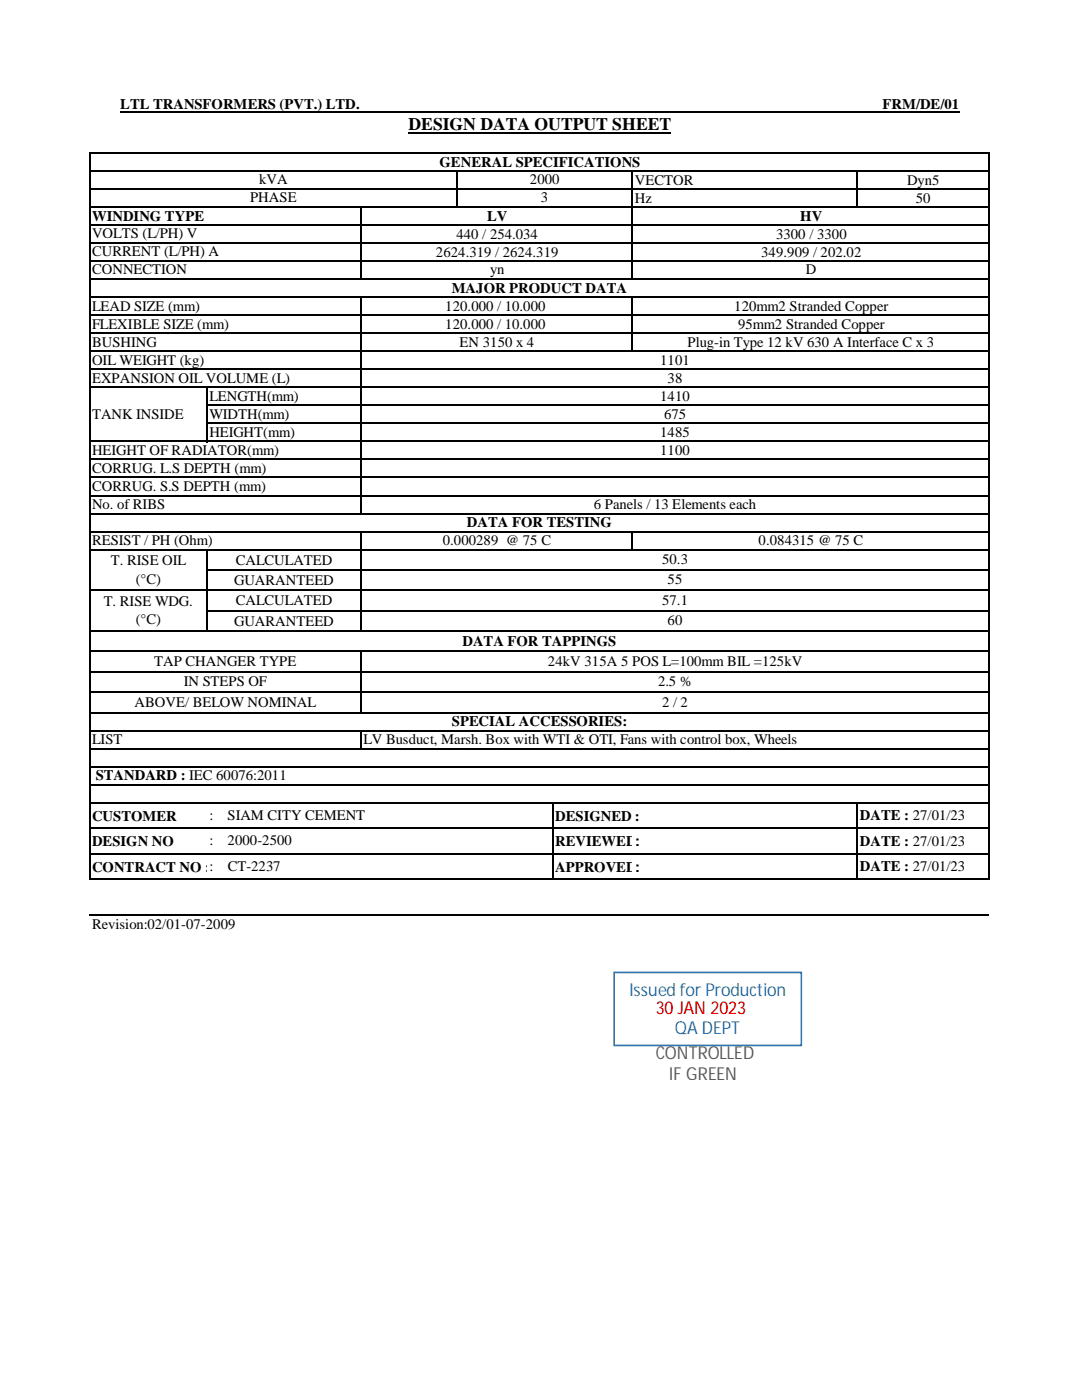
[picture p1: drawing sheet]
<svg xmlns="http://www.w3.org/2000/svg" width="216mm" height="279mm" viewBox="0 0 216 279" stroke-linecap="round" stroke-linejoin="round" font-family="sans-serif">
<defs><g id="words">
<g font-size="3.6" fill="#2e74b5">
<text x="125.5" y="198.8">Issued for Production</text>
<text x="134.7" y="206.3">QA DEPT</text>
</g>
<text font-size="3.6" fill="#f00" x="130.8" y="202.5">30 JAN 2023</text>
<g font-size="3.6" fill="#538135">
<text x="130.8" y="211.4">CONTROLLED</text>
<text x="133.5" y="215.5">IF GREEN</text>
</g>
<text font-size="3.5" x="81.5" y="25.9">DESIGN DATA OUTPUT SHEET</text>
<g font-size="2.9">
<text x="24" y="21.8">LTL TRANSFORMERS (PVT.) LTD.</text>
<text x="176.1" y="21.8">FRM/DE/01</text>
<text x="87.7" y="33.3">GENERAL SPECIFICATIONS</text>
<text x="49.9" y="40.4">PHASE</text>
<text x="51.7" y="36.8">kVA</text>
<text x="105.7" y="36.8">2000</text>
<text x="107.9" y="40.4">3</text>
<text x="126.7" y="36.9">VECTOR</text>
<text x="126.7" y="40.5">Hz</text>
<text x="181" y="36.9">Dyn5</text>
<text x="182.8" y="40.5">50</text>
<text x="18.4" y="47.6">VOLTS (L/PH) V</text>
<text x="18.4" y="44.1">WINDING TYPE</text>
<text x="91.1" y="47.7">440 / 254.034</text>
<text x="97.2" y="44.1">LV</text>
<text x="154.9" y="47.7">3300 / 3300</text>
<text x="159.7" y="44.1">HV</text>
<text x="18.4" y="51.2">CURRENT (L/PH) A</text>
<text x="87" y="51.3">2624.319 / 2624.319</text>
<text x="151.9" y="51.3">349.909 / 202.02</text>
<text x="18.4" y="54.8">CONNECTION</text>
<text x="90.1" y="58.5">MAJOR PRODUCT DATA</text>
<text x="97.8" y="54.8">yn</text>
<text x="160.8" y="54.8">D</text>
<text x="18.4" y="65.6">FLEXIBLE SIZE (mm)</text>
<text x="18.4" y="62">LEAD SIZE (mm)</text>
<text x="88.9" y="65.7">120.000 / 10.000</text>
<text x="88.9" y="62.1">120.000 / 10.000</text>
<text x="146.5" y="62.1">120mm2 Stranded Copper</text>
<text x="147.3" y="65.7">95mm2 Stranded Copper</text>
<text x="18.4" y="69.2">BUSHING</text>
<text x="91.7" y="69.2">EN 3150 x 4</text>
<text x="137.2" y="69.2">Plug-in Type 12 kV 630 A Interface C x 3</text>
<text x="18.4" y="76.4">EXPANSION OIL VOLUME (L)</text>
<text x="18.4" y="72.8">OIL WEIGHT (kg)</text>
<text x="131.7" y="72.8">1101</text>
<text x="133.2" y="76.4">38</text>
<text x="18.4" y="83.6">TANK INSIDE</text>
<text x="41.8" y="80.1">LENGTH(mm)</text>
<text x="41.8" y="83.7">WIDTH(mm)</text>
<text x="131.7" y="80">1410</text>
<text x="132.5" y="83.6">675</text>
<text x="41.8" y="87.3">HEIGHT(mm)</text>
<text x="131.7" y="87.2">1485</text>
<text x="18.4" y="90.8">HEIGHT OF RADIATOR(mm)</text>
<text x="18.4" y="94.4">CORRUG. L.S DEPTH (mm)</text>
<text x="131.7" y="90.8">1100</text>
<text x="18.4" y="101.6">No. of RIBS</text>
<text x="18.4" y="98">CORRUG. S.S DEPTH (mm)</text>
<text x="118.5" y="101.6">6 Panels / 13 Elements each</text>
<text x="93.2" y="105.2">DATA FOR TESTING</text>
<text x="18.4" y="108.8">RESIST / PH (Ohm)</text>
<text x="22.1" y="112.8">T. RISE OIL</text>
<text x="47" y="112.7">CALCULATED</text>
<text x="88.3" y="108.8">0.000289 @ 75 C</text>
<text x="132.1" y="112.6">50.3</text>
<text x="151.4" y="108.8">0.084315 @ 75 C</text>
<text x="27.1" y="116.5">(°C)</text>
<text x="46.7" y="116.8">GUARANTEED</text>
<text x="133.2" y="116.6">55</text>
<text x="20.7" y="120.9">T. RISE WDG.</text>
<text x="27.1" y="124.6">(°C)</text>
<text x="46.7" y="124.9">GUARANTEED</text>
<text x="47" y="120.8">CALCULATED</text>
<text x="132.1" y="120.7">57.1</text>
<text x="133.2" y="124.8">60</text>
<text x="92.3" y="128.9">DATA FOR TAPPINGS</text>
<text x="30.8" y="132.9">TAP CHANGER TYPE</text>
<text x="36.7" y="136.9">IN STEPS OF</text>
<text x="109.3" y="132.9">24kV 315A 5 POS L=100mm BIL =125kV</text>
<text x="131.3" y="136.9">2.5 %</text>
<text x="26.8" y="141">ABOVE/ BELOW NOMINAL</text>
<text x="132.1" y="141">2 / 2</text>
<text x="18.4" y="148.5">LIST</text>
<text x="72.5" y="148.5">LV Busduct, Marsh. Box with WTI &amp; OTI, Fans with control box, Wheels</text>
<text x="90.2" y="144.9">SPECIAL ACCESSORIES:</text>
<text x="19.1" y="155.7">STANDARD : IEC 60076:2011</text>
<text x="18.4" y="163.8">CUSTOMER</text>
<text x="41.8" y="163.6">:</text>
<text x="45.4" y="163.6">SIAM CITY CEMENT</text>
<text x="110.8" y="163.8">DESIGNED :</text>
<text x="171.6" y="163.7">DATE : 27/01/23</text>
<text x="18.4" y="173.9">CONTRACT NO ::</text>
<text x="18.4" y="168.9">DESIGN NO</text>
<text x="41.8" y="168.7">:</text>
<text x="45.4" y="168.7">2000-2500</text>
<text x="45.5" y="173.9">CT-2237</text>
<text x="110.8" y="168.9">REVIEWED:</text>
<text x="110.8" y="173.9">APPROVED:</text>
<text x="171.6" y="168.8">DATE : 27/01/23</text>
<text x="171.6" y="173.9">DATE : 27/01/23</text>
<text x="18.4" y="185.4">Revision:02/01-07-2009</text>
</g>
</g></defs>
<path d="M24 22.3h167.5" fill="none" stroke="#000" stroke-width=".3"/>
<path d="M81.5 26.5h52.4" fill="none" stroke="#000" stroke-width=".34"/>
<g fill="none" stroke="#000" stroke-width=".25">
<path d="M17.9 30.4v145.2M18 30.5h179.5M18 34.1h179.5M18 37.7h179.5M91.1 34.2v7.2M126.2 34.2v21.6M171.1 34.2v7.2M197.4 30.6v145M18 41.3h179.5M18 44.9h179.5M18 48.5h179.5M18 52.1h179.5"/>
<path d="M18 55.7h179.5M18 59.3h179.5M72 41.4v14.4M72 59.4v43.2M126.2 59.4v10.8M18 62.9h179.5M18 66.5h179.5M18 70.1h179.5M18 73.7h179.5M18 77.3h179.5M41.3 77.4v10.8M18 88.1h179.5"/>
<path d="M18 91.7h179.5M18 95.3h179.5M18 98.9h179.5M41.4 80.9h156.1M41.4 84.5h156.1M18 102.5h179.5M18 106.1h179.5M18 109.7h179.5M18 117.8h179.5M41.3 109.8v16.3M41.4 113.8h156.1M72 106.2v19.9"/>
<path d="M126.2 106.2v3.6M18 125.9h179.5M18 130h179.5M18 134.1h179.5M18 138.1h179.5M41.4 121.9h156.1M72 130.1v12.2M18 142.2h179.5M18 145.8h179.5M18 149.4h179.5M18 153h179.5M18 156.6h179.5"/>
<path d="M72 145.9v3.6M18 160.2h179.5M18 165.3h179.5M18 170.3h179.5M18 175.4h179.5M110.3 160.3v15.3M171.1 160.3v15.3M17.9 182.6h179.5"/>
</g>
<path d="M122.5 194.1h37.4v14.5h-37.4z" fill="none" stroke="#2e75b6" stroke-width=".34"/>
<use href="#words"/>
</svg>
